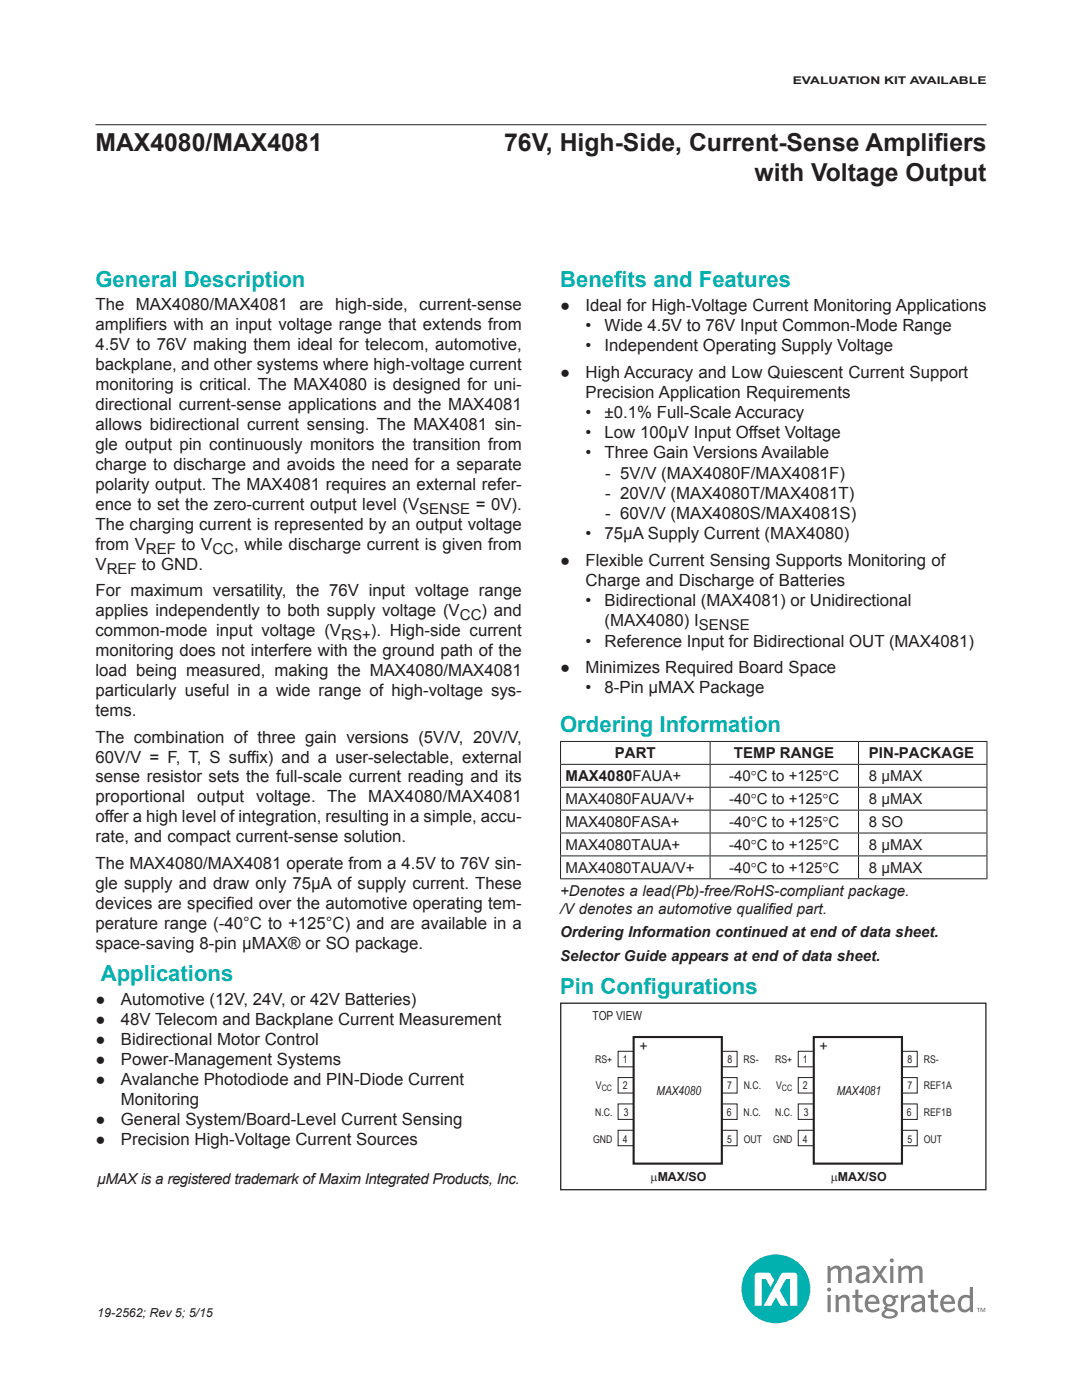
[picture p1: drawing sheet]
<svg xmlns="http://www.w3.org/2000/svg" width="216mm" height="279mm" viewBox="0 0 216 279" stroke-linecap="round" stroke-linejoin="round" font-family="sans-serif">
<defs><g id="words">
<g font-size="4.9" fill="#231f20">
<text x="19" y="30.2">MAX4080/MAX4081</text>
<text x="100.6" y="30.2">76V, High-Side, Current-Sense Amplif</text>
<text x="186.4" y="30.2">iers</text>
<text x="150.6" y="36.1">with Voltage Output</text>
</g>
<g font-size="4.4" fill="#00b1b0">
<text x="19" y="57.2">General Description</text>
<text x="111.8" y="57.2">Benef</text>
<text x="122.5" y="57.2">its and Features</text>
<text x="111.8" y="146">Ordering Information</text>
<text x="20.1" y="195.8">Applications</text>
<text x="111.8" y="198.3">Pin Conf</text>
<text x="128.4" y="198.3">igurations</text>
</g>
<g font-size="3.4" fill="#231f20">
<text x="19" y="61.9">The MAX4080/MAX4081 are high-side, current-sense</text>
<text x="19" y="65.9">amplifiers with an input voltage range that extends from</text>
<text x="111.8" y="62">●</text>
<text x="116.8" y="62">Ideal for High-Voltage Current Monitoring Applications</text>
<text x="19" y="69.9">4.5V to 76V making them ideal for telecom, automotive,</text>
<text x="116.8" y="66">•</text>
<text x="116.8" y="70">•</text>
<text x="120.6" y="66">Wide 4.5V to 76V Input Common-Mode Range</text>
<text x="120.6" y="70">Independent Operating Supply Voltage</text>
<text x="19" y="73.9">backplane, and other systems where high-voltage current</text>
<text x="19" y="77.9">monitoring is critical. The MAX4080 is designed for uni-</text>
<text x="111.8" y="75.4">●</text>
<text x="116.8" y="75.4">High Accuracy and Low Quiescent Current Support</text>
<text x="19" y="81.9">directional current-sense applications and the MAX4081</text>
<text x="116.8" y="79.4">Precision Application Requirements</text>
<text x="116.8" y="83.5">•</text>
<text x="120.6" y="83.5">±0.1% Full-Scale Accuracy</text>
<text x="19" y="85.9">allows bidirectional current sensing. The MAX4081 sin-</text>
<text x="19" y="89.8">gle output pin continuously monitors the transition from</text>
<text x="116.8" y="87.5">•</text>
<text x="120.6" y="87.5">Low 100μV Input Offset Voltage</text>
<text x="19" y="93.8">charge to discharge and avoids the need for a separate</text>
<text x="116.8" y="91.5">•</text>
<text x="120.6" y="91.5">Three Gain Versions Available</text>
<text x="120.8" y="95.5">- 5V/V (MAX4080F/MAX4081F)</text>
<text x="19" y="97.8">polarity output. The MAX4081 requires an external refer-</text>
<text x="19" y="101.8">ence to set the zero-current output level (VSENSE = 0V).</text>
<text x="120.8" y="99.5">- 20V/V (MAX4080T/MAX4081T)</text>
<text x="19" y="105.8">The charging current is represented by an output voltage</text>
<text x="116.8" y="107.6">•</text>
<text x="120.6" y="107.6">75μA Supply Current (MAX4080)</text>
<text x="120.8" y="103.6">- 60V/V (MAX4080S/MAX4081S)</text>
<text x="19" y="109.8">from VREF to VCC, while discharge current is given from</text>
<text x="19" y="113.8">VREF to GND.</text>
<text x="111.8" y="112.9">●</text>
<text x="116.8" y="112.9">Flexible Current Sensing Supports Monitoring of</text>
<text x="19" y="119">For maximum versatility, the 76V input voltage range</text>
<text x="116.8" y="117">Charge and Discharge of Batteries</text>
<text x="19" y="123">applies independently to both supply voltage (VCC) and</text>
<text x="116.8" y="121">•</text>
<text x="120.6" y="121">Bidirectional (MAX4081) or Unidirectional</text>
<text x="120.6" y="125">(MAX4080) ISENSE</text>
<text x="19" y="127">common-mode input voltage (VRS+). High-side current</text>
<text x="19" y="131">monitoring does not interfere with the ground path of the</text>
<text x="116.8" y="129">•</text>
<text x="120.6" y="129">Reference Input for Bidirectional OUT (MAX4081)</text>
<text x="19" y="135">load being measured, making the MAX4080/MAX4081</text>
<text x="111.8" y="134.4">●</text>
<text x="116.8" y="134.4">Minimizes Required Board Space</text>
<text x="19" y="138.9">particularly useful in a wide range of high-voltage sys-</text>
<text x="19" y="142.9">tems.</text>
<text x="116.8" y="138.4">•</text>
<text x="120.6" y="138.4">8-Pin μMAX Package</text>
<text x="19" y="148.2">The combination of three gain versions (5V/V, 20V/V,</text>
<text x="19" y="152.2">60V/V = F, T, S suffix) and a user-selectable, external</text>
<text x="19" y="156.2">sense resistor sets the full-scale current reading and its</text>
<text x="19" y="160.1">proportional</text>
<text x="39.3" y="160.1">output</text>
<text x="51.1" y="160.1">voltage. The</text>
<text x="73.5" y="160.1">MAX4080/MAX4081</text>
<text x="19" y="164.1">offer a high level of integration, resulting in a simple, accu-</text>
<text x="19" y="168.1">rate, and compact current-sense solution.</text>
<text x="19" y="173.4">The MAX4080/MAX4081 operate from a 4.5V to 76V sin-</text>
<text x="19" y="177.4">gle supply and draw only 75µA of supply current. These</text>
<text x="19" y="181.3">devices are specified over the automotive operating tem-</text>
<text x="19" y="185.3">perature range (-40°C to +125°C) and are available in a</text>
<text x="19" y="189.3">space-saving 8-pin µMAX® or SO package.</text>
<text x="19" y="200.6">●</text>
<text x="24.1" y="200.6">Automotive (12V, 24V, or 42V Batteries)</text>
<text x="19" y="204.6">●</text>
<text x="19" y="208.6">●</text>
<text x="24.1" y="204.6">48V Telecom and Backplane Current Measurement</text>
<text x="24.1" y="208.6">Bidirectional Motor Control</text>
<text x="19" y="212.6">●</text>
<text x="24.1" y="212.6">Power-Management Systems</text>
<text x="19" y="216.5">●</text>
<text x="24.1" y="216.5">Avalanche Photodiode and PIN-Diode Current</text>
<text x="24.1" y="220.5">Monitoring</text>
<text x="19" y="224.5">●</text>
<text x="24.1" y="224.5">General System/Board-Level Current Sensing</text>
<text x="19" y="228.5">●</text>
<text x="24.1" y="228.5">Precision High-Voltage Current Sources</text>
</g>
<g font-size="3" fill="#231f20">
<text x="112.9" y="155.9">MAX4080FAUA+</text>
<text x="122.7" y="151.3">PART</text>
<text x="145.5" y="155.9">-40°C to +125°C</text>
<text x="146.5" y="151.3">TEMP RANGE</text>
<text x="173.4" y="151.3">PIN-PACKAGE</text>
<text x="173.4" y="155.9">8 µMAX</text>
<text x="112.9" y="160.5">MAX4080FAUA/V+</text>
<text x="145.5" y="160.5">-40°C to +125°C</text>
<text x="173.4" y="160.5">8 µMAX</text>
<text x="112.9" y="165.1">MAX4080FASA+</text>
<text x="145.5" y="165.1">-40°C to +125°C</text>
<text x="173.4" y="165.1">8 SO</text>
<text x="112.9" y="169.6">MAX4080TAUA+</text>
<text x="145.5" y="169.6">-40°C to +125°C</text>
<text x="173.4" y="169.6">8 µMAX</text>
<text x="111.8" y="178.9">+Denotes a lead(Pb)-free/RoHS-compliant package.</text>
<text x="112.9" y="174.2">MAX4080TAUA/V+</text>
<text x="145.5" y="174.2">-40°C to +125°C</text>
<text x="173.4" y="174.2">8 µMAX</text>
<text x="111.8" y="182.5">/V denotes an automotive qualified part.</text>
<text x="111.8" y="191.8">Selector Guide appears at end of data sheet.</text>
<text x="111.8" y="186.9">Ordering Information continued at end of data sheet.</text>
<text x="19.4" y="236.2">µMAX is a registered trademark of Maxim Integrated Products, Inc.</text>
</g>
<g font-size="2.8" fill="#231f20">
<text x="127.6" y="209.7">+</text>
<text x="163.5" y="209.7">+</text>
</g>
<g font-size="2.5" fill="#231f20">
<text x="118.2" y="203.7">TOP VIEW</text>
<text x="131" y="218.5">MAX4080</text>
<text x="167" y="218.5">MAX4081</text>
<text x="129.8" y="235.7">µMAX/SO</text>
<text x="165.8" y="235.7">µMAX/SO</text>
<text x="19.4" y="262.9">19-2562; Rev 5; 5/15</text>
</g>
<g font-size="2.1" fill="#231f20">
<text x="158.2" y="16.8">EVALUATION KIT AVAILABLE</text>
<text x="118.7" y="212.2">RS+</text>
<text x="124.3" y="212.2">1</text>
<text x="145.1" y="212.2">8</text>
<text x="148.4" y="212.2">RS-</text>
<text x="154.7" y="212.2">RS+</text>
<text x="160.2" y="212.2">1</text>
<text x="181.1" y="212.2">8</text>
<text x="184.3" y="212.2">RS-</text>
<text x="118.9" y="217.4">V</text>
<text x="124.3" y="217.4">2</text>
<text x="145.1" y="217.4">7</text>
<text x="148.4" y="217.4">N.C.</text>
<text x="154.9" y="217.4">V</text>
<text x="160.2" y="217.4">2</text>
<text x="181.1" y="217.4">7</text>
<text x="184.3" y="217.4">REF1A</text>
<text x="118.7" y="222.7">N.C.</text>
<text x="124.5" y="222.7">3</text>
<text x="145" y="222.7">6</text>
<text x="148.4" y="222.7">N.C.</text>
<text x="154.7" y="222.7">N.C.</text>
<text x="160.4" y="222.7">3</text>
<text x="180.9" y="222.7">6</text>
<text x="184.3" y="222.7">REF1B</text>
<text x="118.4" y="228">GND</text>
<text x="124.3" y="228">4</text>
<text x="145.1" y="228">5</text>
<text x="148.4" y="228">OUT</text>
<text x="154.3" y="228">GND</text>
<text x="160.2" y="228">4</text>
<text x="181.1" y="228">5</text>
<text x="184.3" y="228">OUT</text>
</g>
<g font-size="1.8" fill="#231f20">
<text x="120.1" y="217.7">CC</text>
<text x="156" y="217.7">CC</text>
</g>
</g></defs>
<g fill="none" stroke="#231f20" stroke-width=".2">
<path d="M111.8 148h85.2M111.8 152.5h85.2M111.8 157.1h85.2M111.8 148.1v4.4M111.8 152.6v4.4M111.8 157.2v4.4M141.7 148.1v4.4M141.7 152.6v4.4M141.7 157.2v4.4M171.3 148.1v4.4M171.3 152.6v4.4M171.3 157.2v4.4"/>
<path d="M196.9 148.1v4.4M196.9 152.6v4.4M196.9 157.2v4.4M111.8 161.7h85.2M111.8 166.2h85.2M111.8 170.8h85.2M111.8 175.4h85.2M111.8 161.8v4.4M111.8 166.3v4.4M111.8 170.9v4.4M141.7 161.8v4.4M141.7 166.3v4.4"/>
<path d="M141.7 170.9v4.4M171.3 161.8v4.4M171.3 166.3v4.4M171.3 170.9v4.4M196.9 161.8v4.4M196.9 166.3v4.4M196.9 170.9v4.4"/>
</g>
<path d="M123.3 220.3h3.1v3.1h-3.1z" fill="#fff"/>
<path d="M123.3 220.3h3.1v3.1h-3.1z" fill="none" stroke="#231f20" stroke-width=".2"/>
<path d="M144 220.3h3.1v3.1h-3.1z" fill="#fff"/>
<path d="M144 220.3h3.1v3.1h-3.1z" fill="none" stroke="#231f20" stroke-width=".2"/>
<path d="M123.3 225.6h3.1v3.1h-3.1z" fill="#fff"/>
<path d="M123.3 225.6h3.1v3.1h-3.1z" fill="none" stroke="#231f20" stroke-width=".2"/>
<path d="M144 225.6h3.1v3.1h-3.1z" fill="#fff"/>
<path d="M144 225.6h3.1v3.1h-3.1z" fill="none" stroke="#231f20" stroke-width=".2"/>
<path d="M123.3 209.8h3.1v3.1h-3.1z" fill="#fff"/>
<path d="M123.3 209.8h3.1v3.1h-3.1z" fill="none" stroke="#231f20" stroke-width=".2"/>
<path d="M123.3 215.1h3.1v3h-3.1z" fill="#fff"/>
<path d="M123.3 215.1h3.1v3h-3.1z" fill="none" stroke="#231f20" stroke-width=".2"/>
<path d="M144 209.8h3.1v3.1h-3.1z" fill="#fff"/>
<path d="M144 209.8h3.1v3.1h-3.1z" fill="none" stroke="#231f20" stroke-width=".2"/>
<path d="M144 215.1h3.1v3h-3.1z" fill="#fff"/>
<path d="M144 215.1h3.1v3h-3.1z" fill="none" stroke="#231f20" stroke-width=".2"/>
<path d="M126.4 207h17.6v25.2h-17.6z" fill="#fff"/>
<path d="M126.4 207h17.6v25.2h-17.6z" fill="none" stroke="#231f20" stroke-width=".42"/>
<path d="M159.3 220.3h3.1v3.1h-3.1z" fill="#fff"/>
<path d="M159.3 220.3h3.1v3.1h-3.1z" fill="none" stroke="#231f20" stroke-width=".2"/>
<path d="M180 220.3h3v3.1h-3z" fill="#fff"/>
<path d="M180 220.3h3v3.1h-3z" fill="none" stroke="#231f20" stroke-width=".2"/>
<path d="M159.3 225.6h3.1v3.1h-3.1z" fill="#fff"/>
<path d="M159.3 225.6h3.1v3.1h-3.1z" fill="none" stroke="#231f20" stroke-width=".2"/>
<path d="M180 225.6h3v3.1h-3z" fill="#fff"/>
<path d="M180 225.6h3v3.1h-3z" fill="none" stroke="#231f20" stroke-width=".2"/>
<path d="M159.3 209.8h3.1v3.1h-3.1z" fill="#fff"/>
<path d="M159.3 209.8h3.1v3.1h-3.1z" fill="none" stroke="#231f20" stroke-width=".2"/>
<path d="M159.3 215.1h3.1v3h-3.1z" fill="#fff"/>
<path d="M159.3 215.1h3.1v3h-3.1z" fill="none" stroke="#231f20" stroke-width=".2"/>
<path d="M180 209.8h3v3.1h-3z" fill="#fff"/>
<path d="M180 209.8h3v3.1h-3z" fill="none" stroke="#231f20" stroke-width=".2"/>
<path d="M180 215.1h3v3h-3z" fill="#fff"/>
<path d="M180 215.1h3v3h-3z" fill="none" stroke="#231f20" stroke-width=".2"/>
<path d="M162.4 207h17.6v25.2h-17.6z" fill="#fff"/>
<path d="M162.4 207h17.6v25.2h-17.6z" fill="none" stroke="#231f20" stroke-width=".42"/>
<path d="M111.9 200.2h84.8v37.2h-84.8z" fill="none" stroke="#231f20" stroke-width=".25"/>
<circle cx="154.8" cy="257.2" r="6.9" fill="#00b1b0"/>
<path d="M156 254.1l-3.6 6.5h1.5l.9-1.7 1 1.7h1.5l-1.7-3.1 1.2-2.2h.8v5.3h1.5v-5.9a.7 .7 0 0 0-.7-.7h-1.9zM150.8 254.2l-.2 .5v5.9h1.4v-5.3h.8l.9 1.6 .8-1.4-.7-1.2-.4-.3h-2.1z" fill="#fff"/>
<g fill="#7e8082">
<path d="M166.7 258.5h.5l.1 .4 .3-.2a1.12 1.12 0 0 1 1.2-.3 1.12 1.12 0 0 1 .7 1v2.5h-.6v-2.4a.59 .59 0 0 0-.4-.5 .59 .59 0 0 0-.6 .1l-.5 .4v2.4h-.7z"/>
<path d="M170.7 257.4h.6v1.1h.8v.5h-.8v2.1l.2 .2h.6l.1 .6h-.3a.95 .95 0 0 1-1.2-.9v-2h-.6v-.5h.6z"/>
<path d="M185.7 257.4h.6v1.1h.9v.5h-.9l.1 2.1 .1 .2h.7l.1 .6h-.4a.95 .95 0 0 1-1.2-.9v-2h-.6v-.5h.6z"/>
<path d="M179.8 258.5h.5l.1 .6a1.51 1.51 0 0 1 1.2-.7l.1 .6a1.56 1.56 0 0 0-1.3 .8v2.1h-.6z"/>
<path d="M165.1 252.6h.5l.1 .5a1.24 1.24 0 0 1 2.1 0l.2-.2a1.1 1.1 0 0 1 1.2-.3 1.1 1.1 0 0 1 .8 1v2.5h-.7v-2.7a.89 .89 0 0 0-1.4 .3v2.4h-.7v-2.7a.89 .89 0 0 0-1.4 .3v2.4h-.7z"/>
<path d="M179.2 252.6h.6v.5a1.24 1.24 0 0 1 2.1 0l.3-.2a1.1 1.1 0 0 1 1.1-.3 1.1 1.1 0 0 1 .8 1v2.5h-.7v-2.7a.89 .89 0 0 0-1.4 .3v2.4h-.7v-2.7a.89 .89 0 0 0-1.4 .3v2.4h-.7z"/>
<path d="M174 252.6h.7l.8 1.2 .8-1.2h.7l-1.1 1.7 1.2 1.8h-.7l-.9-1.3-.8 1.3h-.7l1.2-1.8z"/>
<path d="M165 257.4a.4 .4 0 0 1 .8 0 .4 .4 0 0 1-.8 0zM165.1 258.5h.7v3.4h-.7z"/>
<path d="M173 258.9a1.48 1.48 0 0 1 1.8-.3 1.48 1.48 0 0 1 .7 1.6h-2.3a1.13 1.13 0 0 0 .6 1.1 1.13 1.13 0 0 0 1.3-.2l.3-.2 .1 .6a1.76 1.76 0 0 1-2.2 .2 1.76 1.76 0 0 1-.7-2.1zM173.5 259.1l-.3 .6h1.7a.8 .8 0 0 0-.5-.7 .8 .8 0 0 0-.9 .1z"/>
<path d="M176.4 258.8a1.46 1.46 0 0 1 1.9-.1l.9-.3 .1 .6h-.7a1.2 1.2 0 0 1-.2 1.3 1.2 1.2 0 0 1-1.2 .4l-.1 .3 .9 .2a.98 .98 0 0 1 1.1 1.3 2.26 2.26 0 0 1-3.1 .1 .88 .88 0 0 1 .6-1.2l-.2-.4 .4-.4a1.14 1.14 0 0 1-.4-1.8zM176.8 261.8l-.3 .4a1.31 1.31 0 0 0 2.1 0 1.55 1.55 0 0 0-1.8-.4zM176.7 259.6a.75 .75 0 0 0 1.5 0 .75 .75 0 0 0-1.5 0z"/>
<path d="M182 258.7l1-.3a1.14 1.14 0 0 1 1.6 1.1v2.4h-.5l-.1-.5-.2 .2a1.09 1.09 0 0 1-1.5 .2 1.09 1.09 0 0 1-.3-1.5 3 3 0 0 1 1.9-.7 .65 .65 0 0 0-.2-.6 .65 .65 0 0 0-.7-.1l-.9 .3zM182.6 260.5a.51 .51 0 0 0-.1 .7 .51 .51 0 0 0 .7 .2l.7-.5v-.8z"/>
<path d="M188 258.9a1.48 1.48 0 0 1 1.8-.3 1.48 1.48 0 0 1 .8 1.6h-2.4a1.13 1.13 0 0 0 .7 1.1 1.13 1.13 0 0 0 1.3-.2l.3-.2 .1 .6a1.76 1.76 0 0 1-2.2 .2 1.76 1.76 0 0 1-.7-2.1zM188.6 259.1l-.3 .6h1.6a.8 .8 0 0 0-.4-.7 .8 .8 0 0 0-.9 .1z"/>
<path d="M193.5 256.8h.6v5.1h-.5v-.5a1.38 1.38 0 0 1-1.7 .4 1.38 1.38 0 0 1-.8-1.5 1.65 1.65 0 0 1 2.4-1.7zM192.1 259.2a1.58 1.58 0 0 0 .1 2.1 1.03 1.03 0 0 0 1.3-.5v-1.7l-.8-.2z"/>
<path d="M170.9 252.9l1-.3a1.14 1.14 0 0 1 1.6 1.1v2.4h-.5l-.1-.5-.2 .2a1.09 1.09 0 0 1-1.5 .2 1.09 1.09 0 0 1-.3-1.5 3 3 0 0 1 2-.7 .65 .65 0 0 0-.3-.6 .65 .65 0 0 0-.7-.1l-.9 .3zM171.5 254.7a.51 .51 0 0 0-.1 .7 .51 .51 0 0 0 .7 .2l.8-.5v-.8z"/>
<path d="M177.5 251.6a.45 .45 0 0 1 .9 0 .45 .45 0 0 1-.9 0zM177.6 252.6h.7v3.5h-.7z"/>
<path d="M194.9 261h.7v.1h-.3v.8h-.1v-.8h-.3zM195.7 261h.2l.2 .6 .3-.6h.2v.9h-.1v-.7l-.3 .7-.4-.7v.7h-.1z"/>
</g>
<path d="M19.1 24.9h177.7" fill="none" stroke="#231f20" stroke-width=".2"/>
<use href="#words"/>
</svg>
